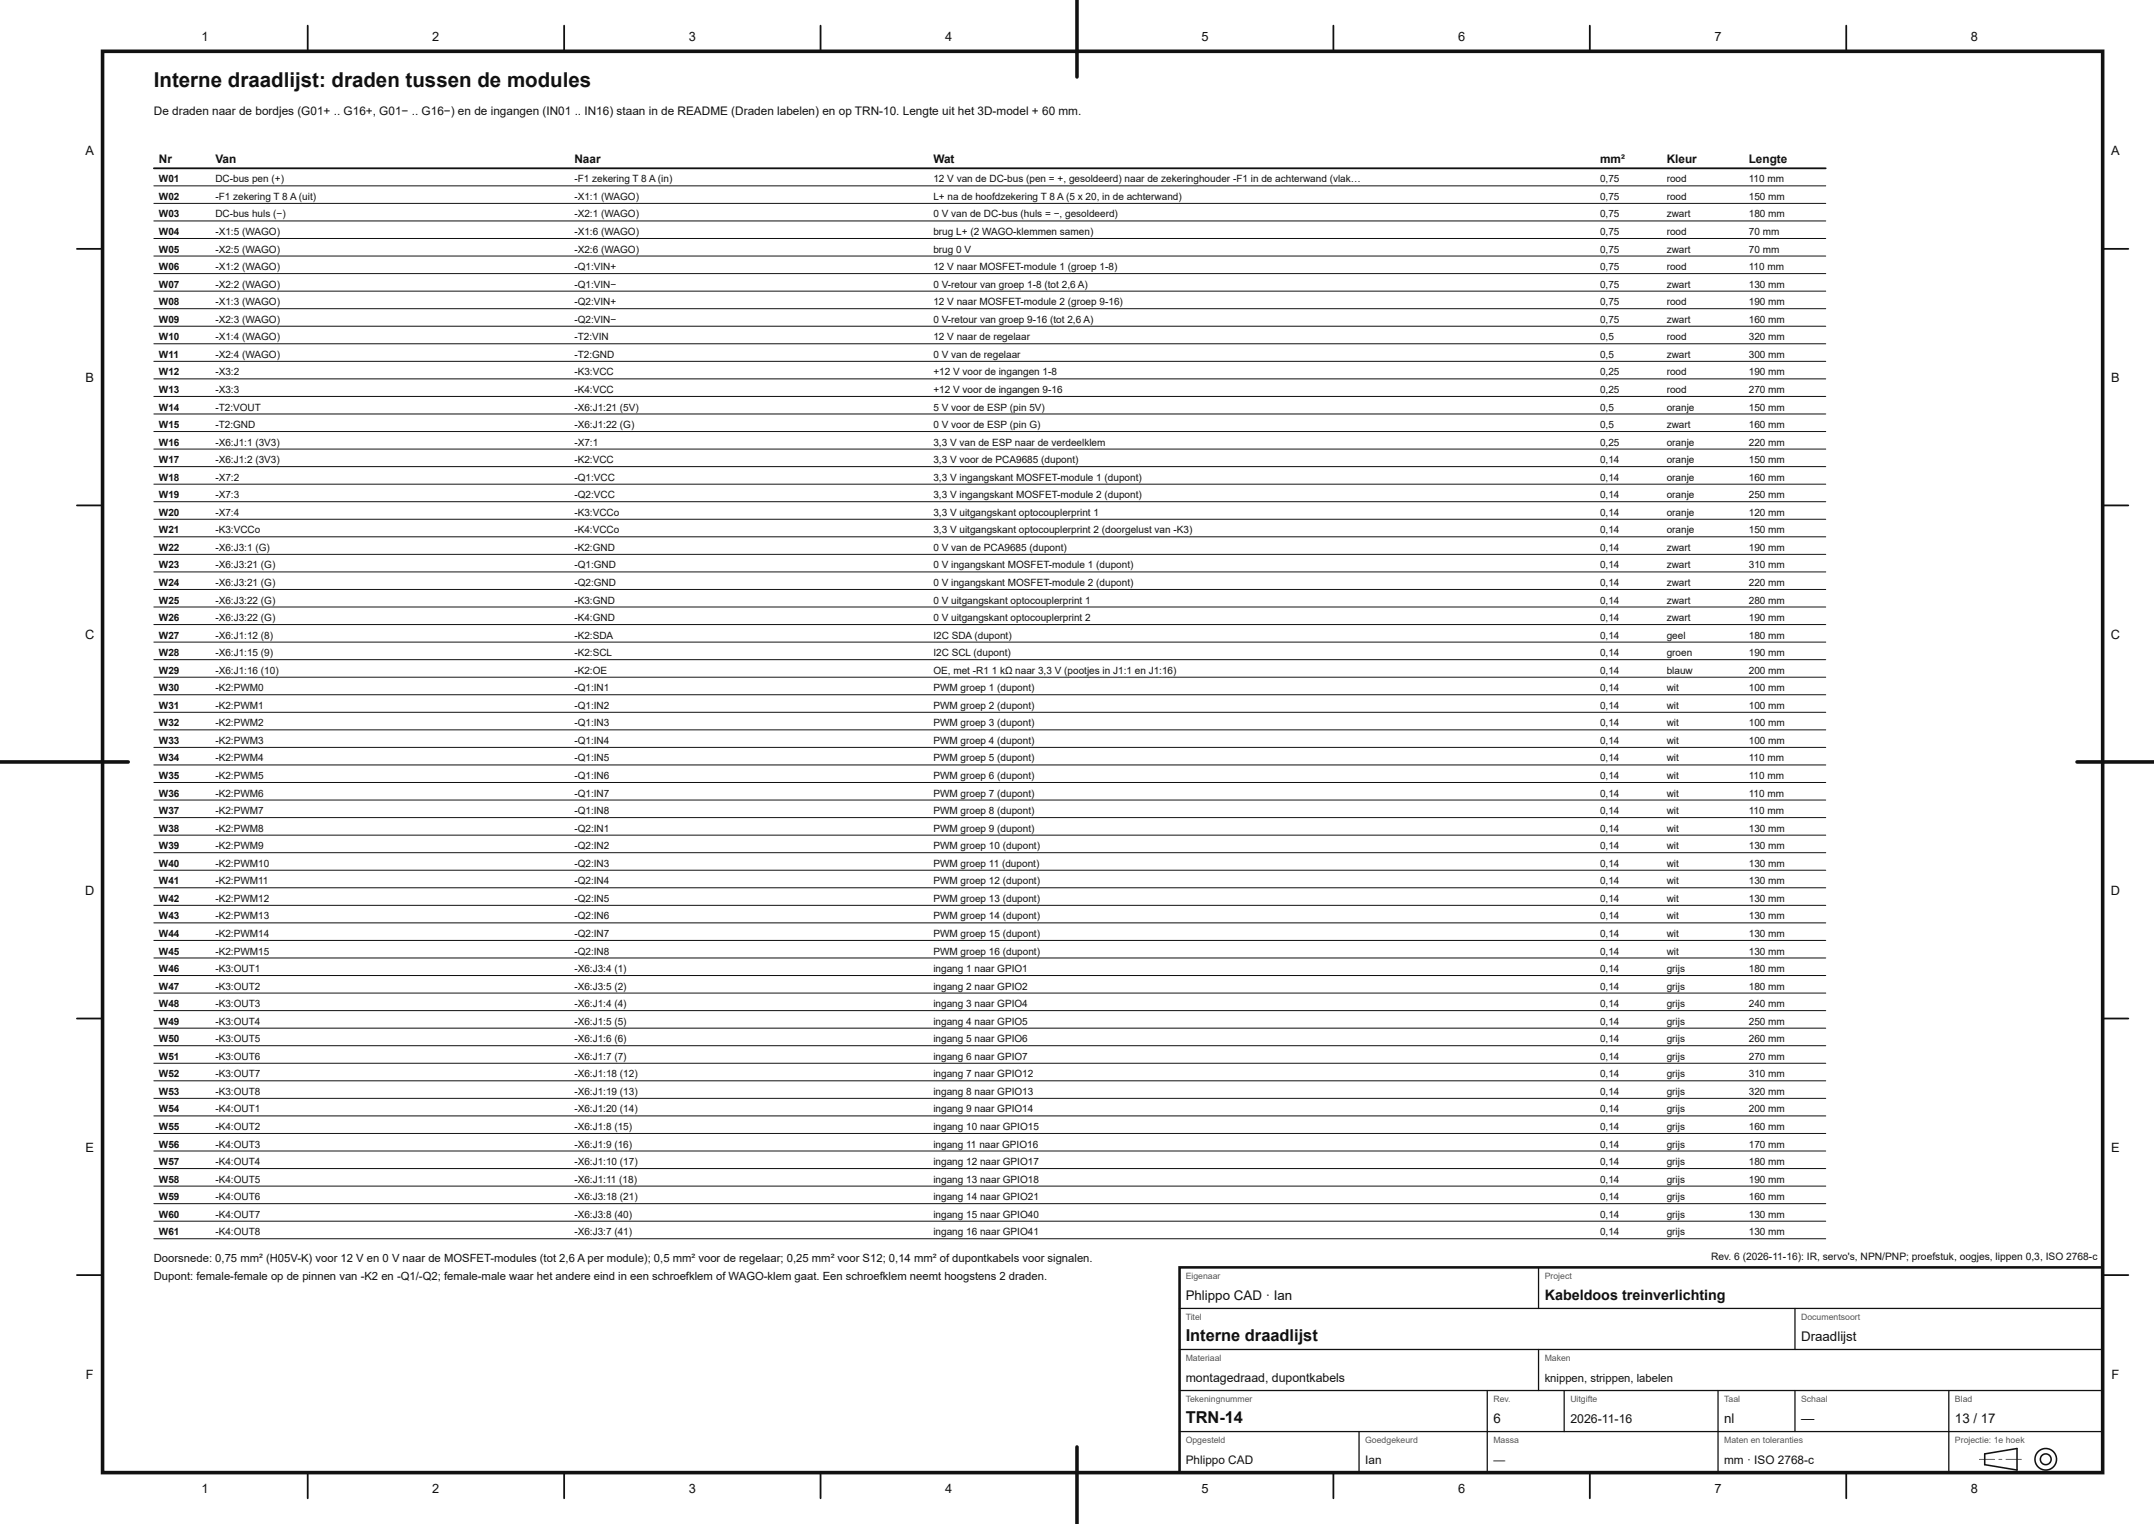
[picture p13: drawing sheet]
<svg xmlns="http://www.w3.org/2000/svg" width="420mm" height="297mm" viewBox="0 0 420 297" stroke-linecap="round" stroke-linejoin="round" font-family="sans-serif">
<defs><g id="words">
<text font-size="4" fill="#111" x="30" y="17">Interne draadlijst: draden tussen de modules</text>
<g font-size="3.2" fill="#111">
<text x="231.2" y="261.4">Interne draadlijst</text>
<text x="231.2" y="277.4">TRN-14</text>
</g>
<text font-size="2.8" fill="#111" x="301.2" y="253.4">Kabeldoos treinverlichting</text>
<g font-size="2.6" fill="#111">
<text x="231.2" y="253.4">Phlippo CAD · Ian</text>
<text x="351.2" y="261.4">Draadlijst</text>
<text x="291.2" y="277.4">6</text>
<text x="336.2" y="277.4">nl</text>
<text x="351.2" y="277.4">—</text>
<text x="381.2" y="277.4">13 / 17</text>
</g>
<g font-size="2.5" fill="#111">
<text x="39.3" y="8">1</text>
<text x="84.3" y="8">2</text>
<text x="134.3" y="8">3</text>
<text x="184.3" y="8">4</text>
<text x="234.3" y="8">5</text>
<text x="284.3" y="8">6</text>
<text x="334.3" y="8">7</text>
<text x="384.3" y="8">8</text>
<text x="16.7" y="30.2">A</text>
<text x="411.7" y="30.2">A</text>
<text x="16.7" y="74.5">B</text>
<text x="411.7" y="74.5">B</text>
<text x="16.6" y="124.5">C</text>
<text x="411.6" y="124.5">C</text>
<text x="16.6" y="174.5">D</text>
<text x="411.6" y="174.5">D</text>
<text x="16.7" y="224.5">E</text>
<text x="411.7" y="224.5">E</text>
<text x="16.7" y="268.7">F</text>
<text x="411.7" y="268.7">F</text>
<text x="39.3" y="291">1</text>
<text x="84.3" y="291">2</text>
<text x="134.3" y="291">3</text>
<text x="184.3" y="291">4</text>
<text x="234.3" y="291">5</text>
<text x="284.3" y="291">6</text>
<text x="334.3" y="291">7</text>
<text x="384.3" y="291">8</text>
</g>
<g font-size="2.4" fill="#111">
<text x="231.2" y="269.4">montagedraad, dupontkabels</text>
<text x="306.2" y="277.4">2026-11-16</text>
</g>
<g font-size="2.3" fill="#111">
<text x="30" y="22.5">De draden naar de bordjes (G01+ .. G16+, G01− .. G16−) en de ingangen (IN01 .. IN16) staan in de README (Draden labelen) en op TRN-10. Lengte uit het 3D-model + 60 mm.</text>
<text x="31" y="31.8">Nr</text>
<text x="42" y="31.8">Van</text>
<text x="112" y="31.8">Naar</text>
<text x="182" y="31.8">Wat</text>
<text x="312" y="31.8">mm²</text>
<text x="325" y="31.8">Kleur</text>
<text x="341" y="31.8">Lengte</text>
<text x="231.2" y="285.4">Phlippo CAD</text>
<text x="266.2" y="285.4">Ian</text>
<text x="291.2" y="285.4">—</text>
<text x="336.2" y="285.4">mm · ISO 2768-c</text>
</g>
<g font-size="2.2" fill="#111">
<text x="30" y="245.9">Doorsnede: 0,75 mm² (H05V-K) voor 12 V en 0 V naar de MOSFET-modules (tot 2,6 A per module); 0,5 mm² voor de regelaar; 0,25 mm² voor S12; 0,14 mm² of dupontkabels voor signalen.</text>
<text x="30" y="249.4">Dupont: female-female op de pinnen van -K2 en -Q1/-Q2; female-male waar het andere eind in een schroefklem of WAGO-klem gaat. Een schroefklem neemt hoogstens 2 draden.</text>
<text x="301.2" y="269.4">knippen, strippen, labelen</text>
</g>
<text font-size="2" fill="#111" x="333.6" y="245.6">Rev. 6 (2026-11-16): IR, servo's, NPN/PNP; proefstuk, oogjes, lippen 0,3, ISO 2768-c</text>
<g font-size="1.9" fill="#111">
<text x="31" y="35.5">W01</text>
<text x="42" y="35.5">DC-bus pen (+)</text>
<text x="112" y="35.5">-F1 zekering T 8 A (in)</text>
<text x="182" y="35.5">12 V van de DC-bus (pen = +, gesoldeerd) naar de zekeringhouder -F1 in de achterwand (vlak…</text>
<text x="312" y="35.5">0,75</text>
<text x="325" y="35.5">rood</text>
<text x="341" y="35.5">110 mm</text>
<text x="31" y="39">W02</text>
<text x="42" y="39">-F1 zekering T 8 A (uit)</text>
<text x="112" y="39">-X1:1 (WAGO)</text>
<text x="182" y="39">L+ na de hoofdzekering T 8 A (5 x 20, in de achterwand)</text>
<text x="312" y="39">0,75</text>
<text x="325" y="39">rood</text>
<text x="341" y="39">150 mm</text>
<text x="31" y="42.4">W03</text>
<text x="31" y="45.8">W04</text>
<text x="42" y="42.4">DC-bus huls (−)</text>
<text x="42" y="45.8">-X1:5 (WAGO)</text>
<text x="112" y="42.4">-X2:1 (WAGO)</text>
<text x="112" y="45.8">-X1:6 (WAGO)</text>
<text x="182" y="42.4">0 V van de DC-bus (huls = −, gesoldeerd)</text>
<text x="182" y="45.8">brug L+ (2 WAGO-klemmen samen)</text>
<text x="312" y="42.4">0,75</text>
<text x="312" y="45.8">0,75</text>
<text x="325" y="42.4">zwart</text>
<text x="325" y="45.8">rood</text>
<text x="341" y="42.4">180 mm</text>
<text x="341" y="45.8">70 mm</text>
<text x="31" y="49.2">W05</text>
<text x="31" y="52.6">W06</text>
<text x="42" y="49.2">-X2:5 (WAGO)</text>
<text x="42" y="52.6">-X1:2 (WAGO)</text>
<text x="112" y="49.2">-X2:6 (WAGO)</text>
<text x="112" y="52.6">-Q1:VIN+</text>
<text x="182" y="49.2">brug 0 V</text>
<text x="182" y="52.6">12 V naar MOSFET-module 1 (groep 1-8)</text>
<text x="312" y="49.2">0,75</text>
<text x="312" y="52.6">0,75</text>
<text x="325" y="49.2">zwart</text>
<text x="325" y="52.6">rood</text>
<text x="341" y="49.2">70 mm</text>
<text x="341" y="52.6">110 mm</text>
<text x="31" y="56.1">W07</text>
<text x="31" y="59.5">W08</text>
<text x="42" y="56.1">-X2:2 (WAGO)</text>
<text x="42" y="59.5">-X1:3 (WAGO)</text>
<text x="112" y="56.1">-Q1:VIN−</text>
<text x="112" y="59.5">-Q2:VIN+</text>
<text x="182" y="56.1">0 V-retour van groep 1-8 (tot 2,6 A)</text>
<text x="182" y="59.5">12 V naar MOSFET-module 2 (groep 9-16)</text>
<text x="312" y="56.1">0,75</text>
<text x="312" y="59.5">0,75</text>
<text x="325" y="56.1">zwart</text>
<text x="325" y="59.5">rood</text>
<text x="341" y="56.1">130 mm</text>
<text x="341" y="59.5">190 mm</text>
<text x="31" y="62.9">W09</text>
<text x="42" y="62.9">-X2:3 (WAGO)</text>
<text x="112" y="62.9">-Q2:VIN−</text>
<text x="182" y="62.9">0 V-retour van groep 9-16 (tot 2,6 A)</text>
<text x="312" y="62.9">0,75</text>
<text x="325" y="62.9">zwart</text>
<text x="341" y="62.9">160 mm</text>
<text x="31" y="66.3">W10</text>
<text x="31" y="69.7">W11</text>
<text x="42" y="66.3">-X1:4 (WAGO)</text>
<text x="42" y="69.7">-X2:4 (WAGO)</text>
<text x="112" y="66.3">-T2:VIN</text>
<text x="112" y="69.7">-T2:GND</text>
<text x="182" y="66.3">12 V naar de regelaar</text>
<text x="182" y="69.7">0 V van de regelaar</text>
<text x="312" y="66.3">0,5</text>
<text x="312" y="69.7">0,5</text>
<text x="325" y="66.3">rood</text>
<text x="325" y="69.7">zwart</text>
<text x="341" y="66.3">320 mm</text>
<text x="341" y="69.7">300 mm</text>
<text x="31" y="73.2">W12</text>
<text x="31" y="76.6">W13</text>
<text x="42" y="73.2">-X3:2</text>
<text x="42" y="76.6">-X3:3</text>
<text x="112" y="73.2">-K3:VCC</text>
<text x="112" y="76.6">-K4:VCC</text>
<text x="182" y="73.2">+12 V voor de ingangen 1-8</text>
<text x="182" y="76.6">+12 V voor de ingangen 9-16</text>
<text x="312" y="73.2">0,25</text>
<text x="312" y="76.6">0,25</text>
<text x="325" y="73.2">rood</text>
<text x="325" y="76.6">rood</text>
<text x="341" y="73.2">190 mm</text>
<text x="341" y="76.6">270 mm</text>
<text x="31" y="80">W14</text>
<text x="31" y="83.4">W15</text>
<text x="42" y="80">-T2:VOUT</text>
<text x="42" y="83.4">-T2:GND</text>
<text x="112" y="80">-X6:J1:21 (5V)</text>
<text x="112" y="83.4">-X6:J1:22 (G)</text>
<text x="182" y="80">5 V voor de ESP (pin 5V)</text>
<text x="182" y="83.4">0 V voor de ESP (pin G)</text>
<text x="312" y="80">0,5</text>
<text x="312" y="83.4">0,5</text>
<text x="325" y="80">oranje</text>
<text x="325" y="83.4">zwart</text>
<text x="341" y="80">150 mm</text>
<text x="341" y="83.4">160 mm</text>
<text x="31" y="86.8">W16</text>
<text x="42" y="86.8">-X6:J1:1 (3V3)</text>
<text x="112" y="86.8">-X7:1</text>
<text x="182" y="86.8">3,3 V van de ESP naar de verdeelklem</text>
<text x="312" y="86.8">0,25</text>
<text x="325" y="86.8">oranje</text>
<text x="341" y="86.8">220 mm</text>
<text x="31" y="90.3">W17</text>
<text x="31" y="93.7">W18</text>
<text x="42" y="90.3">-X6:J1:2 (3V3)</text>
<text x="42" y="93.7">-X7:2</text>
<text x="112" y="90.3">-K2:VCC</text>
<text x="112" y="93.7">-Q1:VCC</text>
<text x="182" y="90.3">3,3 V voor de PCA9685 (dupont)</text>
<text x="182" y="93.7">3,3 V ingangskant MOSFET-module 1 (dupont)</text>
<text x="312" y="90.3">0,14</text>
<text x="312" y="93.7">0,14</text>
<text x="325" y="90.3">oranje</text>
<text x="325" y="93.7">oranje</text>
<text x="341" y="90.3">150 mm</text>
<text x="341" y="93.7">160 mm</text>
<text x="31" y="97.1">W19</text>
<text x="31" y="100.5">W20</text>
<text x="42" y="97.1">-X7:3</text>
<text x="42" y="100.5">-X7:4</text>
<text x="112" y="97.1">-Q2:VCC</text>
<text x="112" y="100.5">-K3:VCCo</text>
<text x="182" y="97.1">3,3 V ingangskant MOSFET-module 2 (dupont)</text>
<text x="182" y="100.5">3,3 V uitgangskant optocouplerprint 1</text>
<text x="312" y="97.1">0,14</text>
<text x="312" y="100.5">0,14</text>
<text x="325" y="97.1">oranje</text>
<text x="325" y="100.5">oranje</text>
<text x="341" y="97.1">250 mm</text>
<text x="341" y="100.5">120 mm</text>
<text x="31" y="103.9">W21</text>
<text x="31" y="107.4">W22</text>
<text x="42" y="103.9">-K3:VCCo</text>
<text x="42" y="107.4">-X6:J3:1 (G)</text>
<text x="112" y="103.9">-K4:VCCo</text>
<text x="112" y="107.4">-K2:GND</text>
<text x="182" y="103.9">3,3 V uitgangskant optocouplerprint 2 (doorgelust van -K3)</text>
<text x="182" y="107.4">0 V van de PCA9685 (dupont)</text>
<text x="312" y="103.9">0,14</text>
<text x="312" y="107.4">0,14</text>
<text x="325" y="103.9">oranje</text>
<text x="325" y="107.4">zwart</text>
<text x="341" y="103.9">150 mm</text>
<text x="341" y="107.4">190 mm</text>
<text x="31" y="110.8">W23</text>
<text x="42" y="110.8">-X6:J3:21 (G)</text>
<text x="112" y="110.8">-Q1:GND</text>
<text x="182" y="110.8">0 V ingangskant MOSFET-module 1 (dupont)</text>
<text x="312" y="110.8">0,14</text>
<text x="325" y="110.8">zwart</text>
<text x="341" y="110.8">310 mm</text>
<text x="31" y="114.2">W24</text>
<text x="31" y="117.6">W25</text>
<text x="42" y="114.2">-X6:J3:21 (G)</text>
<text x="42" y="117.6">-X6:J3:22 (G)</text>
<text x="112" y="114.2">-Q2:GND</text>
<text x="112" y="117.6">-K3:GND</text>
<text x="182" y="114.2">0 V ingangskant MOSFET-module 2 (dupont)</text>
<text x="182" y="117.6">0 V uitgangskant optocouplerprint 1</text>
<text x="312" y="114.2">0,14</text>
<text x="312" y="117.6">0,14</text>
<text x="325" y="114.2">zwart</text>
<text x="325" y="117.6">zwart</text>
<text x="341" y="114.2">220 mm</text>
<text x="341" y="117.6">280 mm</text>
<text x="31" y="121">W26</text>
<text x="31" y="124.5">W27</text>
<text x="42" y="121">-X6:J3:22 (G)</text>
<text x="42" y="124.5">-X6:J1:12 (8)</text>
<text x="112" y="121">-K4:GND</text>
<text x="112" y="124.5">-K2:SDA</text>
<text x="182" y="121">0 V uitgangskant optocouplerprint 2</text>
<text x="182" y="124.5">I2C SDA (dupont)</text>
<text x="312" y="121">0,14</text>
<text x="312" y="124.5">0,14</text>
<text x="325" y="121">zwart</text>
<text x="325" y="124.5">geel</text>
<text x="341" y="121">190 mm</text>
<text x="341" y="124.5">180 mm</text>
<text x="31" y="127.9">W28</text>
<text x="31" y="131.3">W29</text>
<text x="42" y="127.9">-X6:J1:15 (9)</text>
<text x="42" y="131.3">-X6:J1:16 (10)</text>
<text x="112" y="127.9">-K2:SCL</text>
<text x="112" y="131.3">-K2:OE</text>
<text x="182" y="127.9">I2C SCL (dupont)</text>
<text x="182" y="131.3">OE, met -R1</text>
<text x="193.4" y="131.3">1 kΩ naar 3,3 V (pootjes in J1:1 en J1:16)</text>
<text x="312" y="127.9">0,14</text>
<text x="312" y="131.3">0,14</text>
<text x="325" y="127.9">groen</text>
<text x="325" y="131.3">blauw</text>
<text x="341" y="127.9">190 mm</text>
<text x="341" y="131.3">200 mm</text>
<text x="31" y="134.7">W30</text>
<text x="42" y="134.7">-K2:PWM0</text>
<text x="112" y="134.7">-Q1:IN1</text>
<text x="182" y="134.7">PWM groep 1 (dupont)</text>
<text x="312" y="134.7">0,14</text>
<text x="325" y="134.7">wit</text>
<text x="341" y="134.7">100 mm</text>
<text x="31" y="138.1">W31</text>
<text x="31" y="141.6">W32</text>
<text x="42" y="138.1">-K2:PWM1</text>
<text x="42" y="141.6">-K2:PWM2</text>
<text x="112" y="138.1">-Q1:IN2</text>
<text x="112" y="141.6">-Q1:IN3</text>
<text x="182" y="138.1">PWM groep 2 (dupont)</text>
<text x="182" y="141.6">PWM groep 3 (dupont)</text>
<text x="312" y="138.1">0,14</text>
<text x="312" y="141.6">0,14</text>
<text x="325" y="138.1">wit</text>
<text x="325" y="141.6">wit</text>
<text x="341" y="138.1">100 mm</text>
<text x="341" y="141.6">100 mm</text>
<text x="31" y="145">W33</text>
<text x="31" y="148.4">W34</text>
<text x="42" y="145">-K2:PWM3</text>
<text x="42" y="148.4">-K2:PWM4</text>
<text x="112" y="145">-Q1:IN4</text>
<text x="112" y="148.4">-Q1:IN5</text>
<text x="182" y="145">PWM groep 4 (dupont)</text>
<text x="182" y="148.4">PWM groep 5 (dupont)</text>
<text x="312" y="145">0,14</text>
<text x="312" y="148.4">0,14</text>
<text x="325" y="145">wit</text>
<text x="325" y="148.4">wit</text>
<text x="341" y="145">100 mm</text>
<text x="341" y="148.4">110 mm</text>
<text x="31" y="151.8">W35</text>
<text x="31" y="155.2">W36</text>
<text x="42" y="151.8">-K2:PWM5</text>
<text x="42" y="155.2">-K2:PWM6</text>
<text x="112" y="151.8">-Q1:IN6</text>
<text x="112" y="155.2">-Q1:IN7</text>
<text x="182" y="151.8">PWM groep 6 (dupont)</text>
<text x="182" y="155.2">PWM groep 7 (dupont)</text>
<text x="312" y="151.8">0,14</text>
<text x="312" y="155.2">0,14</text>
<text x="325" y="151.8">wit</text>
<text x="325" y="155.2">wit</text>
<text x="341" y="151.8">110 mm</text>
<text x="341" y="155.2">110 mm</text>
<text x="31" y="158.7">W37</text>
<text x="42" y="158.7">-K2:PWM7</text>
<text x="112" y="158.7">-Q1:IN8</text>
<text x="182" y="158.7">PWM groep 8 (dupont)</text>
<text x="312" y="158.7">0,14</text>
<text x="325" y="158.7">wit</text>
<text x="341" y="158.7">110 mm</text>
<text x="31" y="162.1">W38</text>
<text x="31" y="165.5">W39</text>
<text x="42" y="162.1">-K2:PWM8</text>
<text x="42" y="165.5">-K2:PWM9</text>
<text x="112" y="162.1">-Q2:IN1</text>
<text x="112" y="165.5">-Q2:IN2</text>
<text x="182" y="162.1">PWM groep 9 (dupont)</text>
<text x="182" y="165.5">PWM groep 10 (dupont)</text>
<text x="312" y="162.1">0,14</text>
<text x="312" y="165.5">0,14</text>
<text x="325" y="162.1">wit</text>
<text x="325" y="165.5">wit</text>
<text x="341" y="162.1">130 mm</text>
<text x="341" y="165.5">130 mm</text>
<text x="31" y="168.9">W40</text>
<text x="31" y="172.3">W41</text>
<text x="42" y="168.9">-K2:PWM10</text>
<text x="42" y="172.3">-K2:PWM11</text>
<text x="112" y="168.9">-Q2:IN3</text>
<text x="112" y="172.3">-Q2:IN4</text>
<text x="182" y="168.9">PWM groep 11 (dupont)</text>
<text x="182" y="172.3">PWM groep 12 (dupont)</text>
<text x="312" y="168.9">0,14</text>
<text x="312" y="172.3">0,14</text>
<text x="325" y="168.9">wit</text>
<text x="325" y="172.3">wit</text>
<text x="341" y="168.9">130 mm</text>
<text x="341" y="172.3">130 mm</text>
<text x="31" y="175.8">W42</text>
<text x="31" y="179.2">W43</text>
<text x="42" y="175.8">-K2:PWM12</text>
<text x="42" y="179.2">-K2:PWM13</text>
<text x="112" y="175.8">-Q2:IN5</text>
<text x="112" y="179.2">-Q2:IN6</text>
<text x="182" y="175.8">PWM groep 13 (dupont)</text>
<text x="182" y="179.2">PWM groep 14 (dupont)</text>
<text x="312" y="175.8">0,14</text>
<text x="312" y="179.2">0,14</text>
<text x="325" y="175.8">wit</text>
<text x="325" y="179.2">wit</text>
<text x="341" y="175.8">130 mm</text>
<text x="341" y="179.2">130 mm</text>
<text x="31" y="182.6">W44</text>
<text x="42" y="182.6">-K2:PWM14</text>
<text x="112" y="182.6">-Q2:IN7</text>
<text x="182" y="182.6">PWM groep 15 (dupont)</text>
<text x="312" y="182.6">0,14</text>
<text x="325" y="182.6">wit</text>
<text x="341" y="182.6">130 mm</text>
<text x="31" y="186">W45</text>
<text x="31" y="189.4">W46</text>
<text x="42" y="186">-K2:PWM15</text>
<text x="42" y="189.4">-K3:OUT1</text>
<text x="112" y="186">-Q2:IN8</text>
<text x="112" y="189.4">-X6:J3:4 (1)</text>
<text x="182" y="186">PWM groep 16 (dupont)</text>
<text x="182" y="189.4">ingang 1 naar GPIO1</text>
<text x="312" y="186">0,14</text>
<text x="312" y="189.4">0,14</text>
<text x="325" y="186">wit</text>
<text x="325" y="189.4">grijs</text>
<text x="341" y="186">130 mm</text>
<text x="341" y="189.4">180 mm</text>
<text x="31" y="192.9">W47</text>
<text x="31" y="196.3">W48</text>
<text x="42" y="192.9">-K3:OUT2</text>
<text x="42" y="196.3">-K3:OUT3</text>
<text x="112" y="192.9">-X6:J3:5 (2)</text>
<text x="112" y="196.3">-X6:J1:4 (4)</text>
<text x="182" y="192.9">ingang 2 naar GPIO2</text>
<text x="182" y="196.3">ingang 3 naar GPIO4</text>
<text x="312" y="192.9">0,14</text>
<text x="312" y="196.3">0,14</text>
<text x="325" y="192.9">grijs</text>
<text x="325" y="196.3">grijs</text>
<text x="341" y="192.9">180 mm</text>
<text x="341" y="196.3">240 mm</text>
<text x="31" y="199.7">W49</text>
<text x="31" y="203.1">W50</text>
<text x="42" y="199.7">-K3:OUT4</text>
<text x="42" y="203.1">-K3:OUT5</text>
<text x="112" y="199.7">-X6:J1:5 (5)</text>
<text x="112" y="203.1">-X6:J1:6 (6)</text>
<text x="182" y="199.7">ingang 4 naar GPIO5</text>
<text x="182" y="203.1">ingang 5 naar GPIO6</text>
<text x="312" y="199.7">0,14</text>
<text x="312" y="203.1">0,14</text>
<text x="325" y="199.7">grijs</text>
<text x="325" y="203.1">grijs</text>
<text x="341" y="199.7">250 mm</text>
<text x="341" y="203.1">260 mm</text>
<text x="31" y="206.5">W51</text>
<text x="31" y="210">W52</text>
<text x="42" y="206.5">-K3:OUT6</text>
<text x="42" y="210">-K3:OUT7</text>
<text x="112" y="206.5">-X6:J1:7 (7)</text>
<text x="112" y="210">-X6:J1:18 (12)</text>
<text x="182" y="206.5">ingang 6 naar GPIO7</text>
<text x="182" y="210">ingang 7 naar GPIO12</text>
<text x="312" y="206.5">0,14</text>
<text x="312" y="210">0,14</text>
<text x="325" y="206.5">grijs</text>
<text x="325" y="210">grijs</text>
<text x="341" y="206.5">270 mm</text>
<text x="341" y="210">310 mm</text>
<text x="31" y="213.4">W53</text>
<text x="42" y="213.4">-K3:OUT8</text>
<text x="112" y="213.4">-X6:J1:19 (13)</text>
<text x="182" y="213.4">ingang 8 naar GPIO13</text>
<text x="312" y="213.4">0,14</text>
<text x="325" y="213.4">grijs</text>
<text x="341" y="213.4">320 mm</text>
<text x="31" y="216.8">W54</text>
<text x="31" y="220.2">W55</text>
<text x="42" y="216.8">-K4:OUT1</text>
<text x="42" y="220.2">-K4:OUT2</text>
<text x="112" y="216.8">-X6:J1:20 (14)</text>
<text x="112" y="220.2">-X6:J1:8 (15)</text>
<text x="182" y="216.8">ingang 9 naar GPIO14</text>
<text x="182" y="220.2">ingang 10 naar GPIO15</text>
<text x="312" y="216.8">0,14</text>
<text x="312" y="220.2">0,14</text>
<text x="325" y="216.8">grijs</text>
<text x="325" y="220.2">grijs</text>
<text x="341" y="216.8">200 mm</text>
<text x="341" y="220.2">160 mm</text>
<text x="31" y="223.6">W56</text>
<text x="31" y="227.1">W57</text>
<text x="42" y="223.6">-K4:OUT3</text>
<text x="42" y="227.1">-K4:OUT4</text>
<text x="112" y="223.6">-X6:J1:9 (16)</text>
<text x="112" y="227.1">-X6:J1:10 (17)</text>
<text x="182" y="223.6">ingang 11 naar GPIO16</text>
<text x="182" y="227.1">ingang 12 naar GPIO17</text>
<text x="312" y="223.6">0,14</text>
<text x="312" y="227.1">0,14</text>
<text x="325" y="223.6">grijs</text>
<text x="325" y="227.1">grijs</text>
<text x="341" y="223.6">170 mm</text>
<text x="341" y="227.1">180 mm</text>
<text x="31" y="230.5">W58</text>
<text x="31" y="233.9">W59</text>
<text x="42" y="230.5">-K4:OUT5</text>
<text x="42" y="233.9">-K4:OUT6</text>
<text x="112" y="230.5">-X6:J1:11 (18)</text>
<text x="112" y="233.9">-X6:J3:18 (21)</text>
<text x="182" y="230.5">ingang 13 naar GPIO18</text>
<text x="182" y="233.9">ingang 14 naar GPIO21</text>
<text x="312" y="230.5">0,14</text>
<text x="312" y="233.9">0,14</text>
<text x="325" y="230.5">grijs</text>
<text x="325" y="233.9">grijs</text>
<text x="341" y="230.5">190 mm</text>
<text x="341" y="233.9">160 mm</text>
<text x="31" y="237.3">W60</text>
<text x="42" y="237.3">-K4:OUT7</text>
<text x="112" y="237.3">-X6:J3:8 (40)</text>
<text x="182" y="237.3">ingang 15 naar GPIO40</text>
<text x="312" y="237.3">0,14</text>
<text x="325" y="237.3">grijs</text>
<text x="341" y="237.3">130 mm</text>
<text x="31" y="240.7">W61</text>
<text x="42" y="240.7">-K4:OUT8</text>
<text x="112" y="240.7">-X6:J3:7 (41)</text>
<text x="182" y="240.7">ingang 16 naar GPIO41</text>
<text x="312" y="240.7">0,14</text>
<text x="325" y="240.7">grijs</text>
<text x="341" y="240.7">130 mm</text>
</g>
<g font-size="1.7" fill="#555">
<text x="231.2" y="249.2">Eigenaar</text>
<text x="301.2" y="249.2">Project</text>
<text x="231.2" y="257.2">Titel</text>
<text x="351.2" y="257.2">Documentsoort</text>
<text x="231.2" y="265.2">Materiaal</text>
<text x="301.2" y="265.2">Maken</text>
<text x="231.2" y="273.2">Tekeningnummer</text>
<text x="291.2" y="273.2">Rev.</text>
<text x="306.2" y="273.2">Uitgifte</text>
<text x="336.2" y="273.2">Taal</text>
<text x="351.2" y="273.2">Schaal</text>
<text x="381.2" y="273.2">Blad</text>
<text x="231.2" y="281.2">Opgesteld</text>
<text x="266.2" y="281.2">Goedgekeurd</text>
<text x="291.2" y="281.2">Massa</text>
<text x="336.2" y="281.2">Maten en toleranties</text>
<text x="381.2" y="281.2">Projectie: 1e hoek</text>
</g>
</g></defs>
<g fill="none" stroke="#111" stroke-width=".35">
<path d="M60 5v5M110 5v5M160 5v5M210 5v5M260 5v5M310 5v5M360 5v5M30 32.8h326M15 48.5h5M410 48.5h5M15 98.5h5M410 98.5h5"/>
<path d="M15 148.5h5M410 148.5h5M15 198.5h5M410 198.5h5M15 248.5h5M410 248.5h5M60 287v5M110 287v5M160 287v5M210 287v5M260 287v5M310 287v5"/>
<path d="M360 287v5"/>
</g>
<g fill="none" stroke="#111" stroke-width=".19">
<path d="M30 36.2h326M30 39.6h326M30 43.1h326M30 46.5h326M30 49.9h326M30 53.3h326M30 56.7h326M30 60.2h326M30 63.6h326M30 67h326M30 70.4h326M30 73.8h326"/>
<path d="M30 77.3h326M30 80.7h326M30 84.1h326M30 87.5h326M30 90.9h326M30 94.4h326M30 97.8h326M30 101.2h326M30 104.6h326M30 108h326M30 111.5h326M30 114.9h326"/>
<path d="M30 118.3h326M30 121.7h326M30 125.1h326M30 128.6h326M30 132h326M30 135.4h326M30 138.8h326M30 142.2h326M30 145.7h326M30 149.1h326M30 152.5h326M30 155.9h326"/>
<path d="M30 159.3h326M30 162.8h326M30 166.2h326M30 169.6h326M30 173h326M30 176.4h326M30 179.9h326M30 183.3h326M30 186.7h326M30 190.1h326M30 193.5h326M30 197h326"/>
<path d="M30 200.4h326M30 203.8h326M30 207.2h326M30 210.6h326M30 214.1h326M30 217.5h326M30 220.9h326M30 224.3h326M30 227.7h326M30 231.2h326M30 234.6h326M30 238h326"/>
<path d="M30 241.4h326"/>
</g>
<path d="M20 10h390v277h-390z" fill="none" stroke="#111" stroke-width=".7" stroke-linecap="butt"/>
<path d="M210 0v15M0 148.5h25M405 148.5h14.9M210 282v15" fill="none" stroke="#111" stroke-width=".7"/>
<path d="M230 247h180v40h-180z" fill="none" stroke="#111" stroke-width=".5"/>
<g fill="none" stroke="#111" stroke-width=".25">
<path d="M230 255h180M300 247v8M350 255v8M230 279h180M230 271h180M230 263h180M265 279v8M290 271v16M300 263v8M305 271v8M335 271v16M350 271v8"/>
<path d="M380 271v16"/>
</g>
<path d="M387 283.3l6.3-1v4.2l-6.3-1.1z" fill="none" stroke="#111" stroke-width=".3"/>
<path d="M385.9 284.3l3.1 .1-3.1 .1zM389.7 284.3l.7 .1-.7 .1zM391.1 284.3l3.1 .1-3.1 .1z" fill="#111"/>
<g fill="none" stroke="#111" stroke-width=".3">
<circle cx="398.9" cy="284.4" r="1.05"/>
<circle cx="398.9" cy="284.4" r="2.1"/>
</g>
<use href="#words"/>
</svg>
